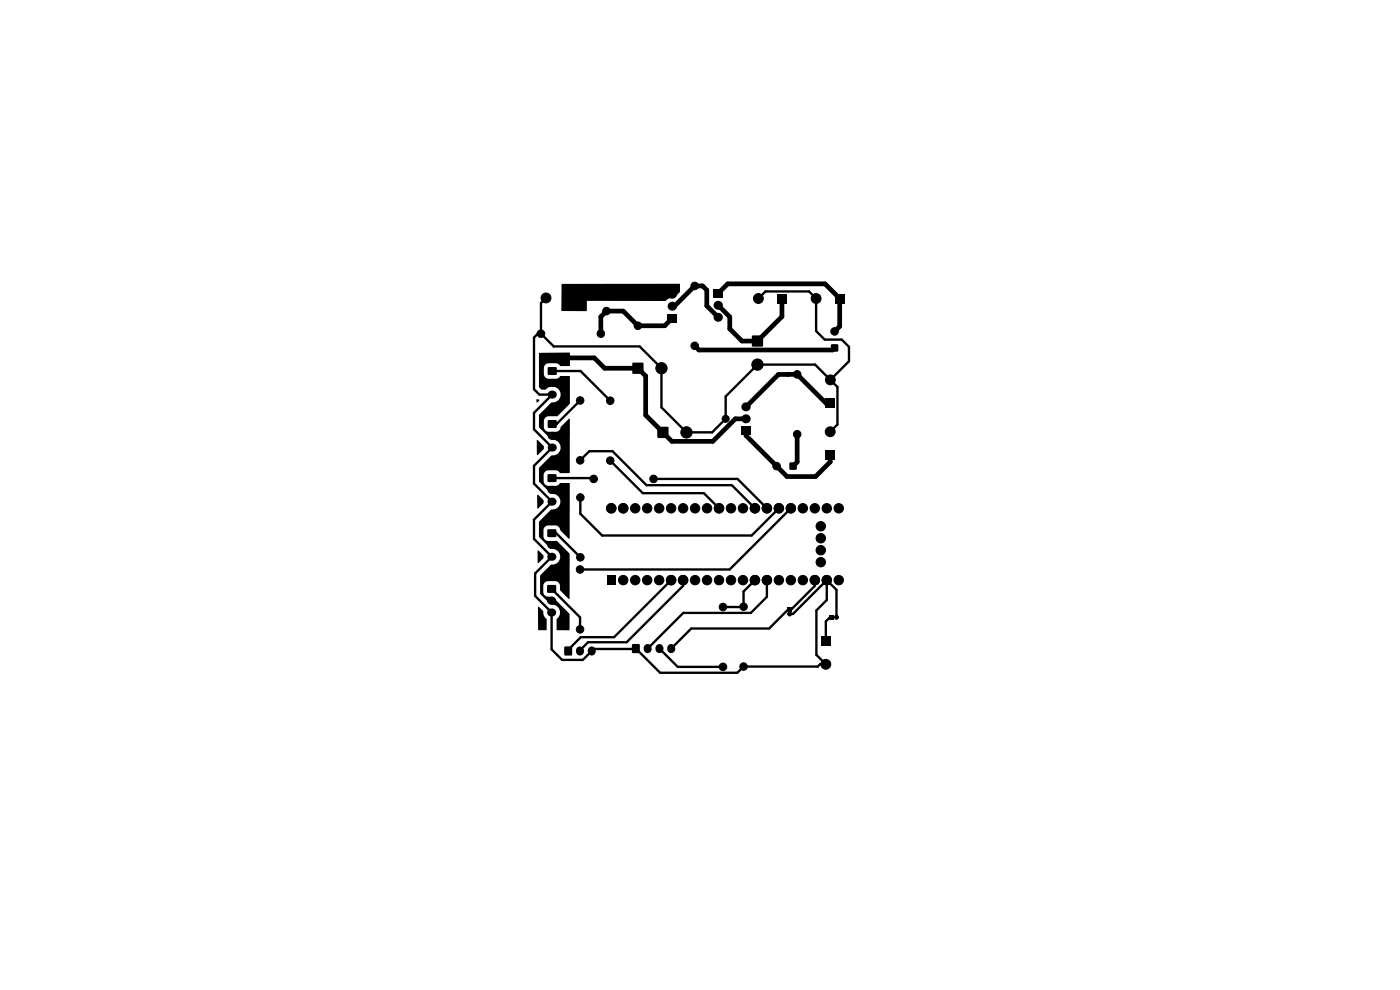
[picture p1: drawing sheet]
<svg xmlns="http://www.w3.org/2000/svg" width="297mm" height="210mm" viewBox="0 0 297 210" stroke-linecap="round" stroke-linejoin="round" font-family="sans-serif">
<g fill="#000">
<path d="M116.3 77.9h1.8v1.6h-1.8zM114.4 74.9h6.5l-.1 2.7-1.9 .1-.8-.6h-1.9a1.04 1.04 0 0 0-.8 1v1.3a1.05 1.05 0 0 0 1 1l1.7-.1 .8-.5h1.9l.1 .1v5.8l-2.6 2.6h-1.9a1.04 1.04 0 0 0-1 1v1.3a1.05 1.05 0 0 0 1 1h1.7a1.13 1.13 0 0 0 .9-1l1.7-1.8h.2v11.5l-2 .1-.5-.5-.5-.1h-1.9l-.4 .3-.3 .5v1.5a1.04 1.04 0 0 0 1 1h1.7l.9-.6h2l-.1 11.7-.2 .1-1.8-1.9a1.06 1.06 0 0 0-1-.9h-1.5a1.04 1.04 0 0 0-1 1v1.4a1.06 1.06 0 0 0 1 .9h1.9l2.6 2.7v9.6l-2-1.8v-1a1.04 1.04 0 0 0-1-1h-1.6a1.04 1.04 0 0 0-1 1l.1 1.4a1.06 1.06 0 0 0 .9 .9h1l3.6 3.6v3.4l-2.7 .1v-2.4a1.7 1.7 0 0 0 .6-2 1.7 1.7 0 0 0-1.9-1.1l-2.2-2.2v-3.9l2.3-2.3a1.69 1.69 0 0 0 1.9-1.7 1.69 1.69 0 0 0-1.9-1.7l-2.6-2.5v-3.2l2.7-2.6a1.69 1.69 0 0 0 1.9-1.7 1.69 1.69 0 0 0-2-1.7l-2.6-2.6v-2.8l2.7-2.7a1.69 1.69 0 0 0 1.9-1.7 1.69 1.69 0 0 0-1.9-1.6l-2.7-2.7v-2.5l2.7-2.7a1.71 1.71 0 0 0 1.9-2.2 1.71 1.71 0 0 0-2.7-.9l-.5 .4h-.8l-.6-.6zM119.8 62.2h2.1v2.1h-2.1zM127.9 61.8h1.5v1.4h-1.5zM134.2 77h2.3v2.2h-2.3zM134.6 60.8h1.5v1.4h-1.5zM141.6 66.5h2v1.9h-2zM119.2 60.3l25-.1v1.8l-1.3 1.2a2 2 0 0 0-1.7 .7l-16.7-.1-.1 2.2h-5.2l-.1-.1zM151.4 61.3h2v1.9h-2zM159.6 71.2h2.2v2.3h-2.2zM164.8 62.3h2.1v2.1h-2.1zM176.3 73.1h1.5v1.4h-1.5z"/>
<path d="M177.1 62.3h2.1v2.1h-2.1zM113.8 84.7l.6 .1-.4 .6-.2-.1zM113.9 93.4l.2-.1 1.3 1.4v.6l-1.4 1.2-.1-.1zM116.3 89.2h1.8v1.5h-1.8zM139.5 90.6h2.3v2.3h-2.3zM157.3 90.4h2v1.9h-2zM167.5 98.1h1.5v1.5h-1.5zM175.1 95.5h2.1v2.1h-2.1zM175.1 84.5h2.1v2.1h-2.1zM114 105h.2l1.1 1.2v.5l-1.2 1.2-.1-.1zM114.1 116.8h.1l1.1 1.1v.5l-1.1 1.1-.1-.2zM116.2 112.3h1.8v1.6h-1.8z"/>
<path d="M116.2 100.6h1.8v1.6h-1.8zM114.1 128.7h.2l1 1a1.87 1.87 0 0 0 .7 1.7v2.2l-1.8 .1zM116.1 124.1h1.8v1.6h-1.8zM119.8 137.2h1.5v1.8h-1.5zM128.8 122.1h1.7v2h-1.7zM134.1 136.7h1.6v1.8h-1.6zM167.1 128.8h.8v.9h-.8zM174.1 134.9h2.1v2.1h-2.1zM176 130.5h.9v.9h-.9z"/>
</g>
<g fill="none" stroke="#000" stroke-width="1.7">
<path d="M117 83.7h.3M117 81.2h.3M117 92.4h.3M117 94.9h.3M116.9 115.6h.3M116.9 118.1h.3M117 103.9h.2M117 106.4h.2M116.9 129.9h.2M116.9 127.4h.2M123 138v.2M125.5 138v.2"/>
<path d="M137.4 137.5v.2M139.9 137.5v.2M142.4 137.5v.2"/>
</g>
<path d="M142.6 65h.1M142.6 62.4h.1M152.3 64.8h.1M152.3 67.3h.1M158.2 88.8h.1M158.2 86.3h.1" fill="none" stroke="#000" stroke-width="1.9"/>
<g fill="#000" stroke="#000" stroke-width=".21">
<circle cx="114.8" cy="70.8" r=".8"/>
<circle cx="115.8" cy="63.2" r="1.05"/>
<circle cx="127.5" cy="70.8" r=".8"/>
<circle cx="128.7" cy="66" r=".8"/>
<circle cx="135.3" cy="69.1" r=".8"/>
<circle cx="140.3" cy="78.1" r="1.2"/>
<circle cx="147.4" cy="73.4" r=".8"/>
<circle cx="147.4" cy="60.7" r=".8"/>
<circle cx="160.7" cy="77.3" r="1.2"/>
<circle cx="160.9" cy="63.3" r="1.05"/>
<circle cx="169.1" cy="79.4" r=".8"/>
<circle cx="173.1" cy="63.3" r="1.05"/>
<circle cx="177.1" cy="70.3" r=".8"/>
<circle cx="123.1" cy="97.7" r=".8"/>
<circle cx="123.1" cy="85" r=".8"/>
<circle cx="129.5" cy="85" r=".8"/>
<circle cx="129.5" cy="97.7" r=".8"/>
<circle cx="145.6" cy="91.7" r="1.2"/>
<circle cx="153.9" cy="88.8" r=".75"/>
<circle cx="164.7" cy="98.9" r=".8"/>
<circle cx="169.1" cy="92.1" r=".8"/>
<circle cx="176.1" cy="91.6" r="1.05"/>
<circle cx="176.2" cy="80.6" r="1.05"/>
<circle cx="123.1" cy="118.2" r=".8"/>
<circle cx="123.1" cy="105.5" r=".8"/>
<circle cx="125.9" cy="101.6" r=".8"/>
<circle cx="129.7" cy="107.8" r="1"/>
<circle cx="132.2" cy="107.8" r="1"/>
<circle cx="134.8" cy="107.8" r="1"/>
<circle cx="137.3" cy="107.8" r="1"/>
<circle cx="138.6" cy="101.6" r=".8"/>
<circle cx="139.8" cy="107.8" r="1"/>
<circle cx="142.4" cy="107.8" r="1"/>
<circle cx="144.9" cy="107.8" r="1"/>
<circle cx="147.5" cy="107.8" r="1"/>
<circle cx="150" cy="107.8" r="1"/>
<circle cx="152.5" cy="107.8" r="1"/>
<circle cx="155.1" cy="107.8" r="1"/>
<circle cx="157.6" cy="107.8" r="1"/>
<circle cx="160.2" cy="107.8" r="1"/>
<circle cx="162.7" cy="107.8" r="1"/>
<circle cx="165.2" cy="107.8" r="1"/>
<circle cx="167.8" cy="107.8" r="1"/>
<circle cx="170.3" cy="107.8" r="1"/>
<circle cx="172.9" cy="107.8" r="1"/>
<circle cx="174.1" cy="111.6" r="1"/>
<circle cx="174.1" cy="116.7" r="1"/>
<circle cx="174.1" cy="119.3" r="1"/>
<circle cx="174.1" cy="114.2" r="1"/>
<circle cx="175.4" cy="107.8" r="1"/>
<circle cx="177.9" cy="107.8" r="1"/>
<circle cx="123.1" cy="120.8" r=".8"/>
<circle cx="123.1" cy="133.5" r=".8"/>
<circle cx="132.2" cy="123.1" r="1"/>
<circle cx="134.8" cy="123.1" r="1"/>
<circle cx="137.3" cy="123.1" r="1"/>
<circle cx="139.8" cy="123.1" r="1"/>
<circle cx="142.4" cy="123.1" r="1"/>
<circle cx="144.9" cy="123.1" r="1"/>
<circle cx="147.5" cy="123.1" r="1"/>
<circle cx="150" cy="123.1" r="1"/>
<circle cx="152.5" cy="123.1" r="1"/>
<circle cx="153.4" cy="128.8" r=".8"/>
<circle cx="155.1" cy="123.1" r="1"/>
<circle cx="157.6" cy="123.1" r="1"/>
<circle cx="157.7" cy="128.7" r=".8"/>
<circle cx="160.2" cy="123.1" r="1"/>
<circle cx="162.7" cy="123.1" r="1"/>
<circle cx="165.2" cy="123.1" r="1"/>
<circle cx="167.5" cy="130.2" r=".42"/>
<circle cx="167.8" cy="123.1" r="1"/>
<circle cx="170.3" cy="123.1" r="1"/>
<circle cx="172.9" cy="123.1" r="1"/>
<circle cx="175.4" cy="123.1" r="1"/>
<circle cx="177.5" cy="130.9" r=".42"/>
<circle cx="177.9" cy="123.1" r="1"/>
<circle cx="153.4" cy="141.5" r=".8"/>
<circle cx="157.7" cy="141.4" r=".8"/>
<circle cx="175.2" cy="140.9" r="1.05"/>
</g>
<g fill="none" stroke="#000" stroke-width=".5">
<path d="M114.8 70.8h-.7l-.8 .8v11l1.1 1.1h2.8l-3.9 3.9v3.5l3.9 3.8-3.9 3.9v3.8l3.8 3.8-3.8 3.8v4.1l3.8 3.8-3.6 3.5v4.8l3.5 3.5v7.9l2.3 2.2h4.3l2.4-2.3 8.9-.1 5.1 5.1h16.4l1.3-1.3h15.8l.5-.5h1.2l-2-2v-9.4l2.2-2.2v-4.2M114.8 70.8l2.7 2.7h18.2l4.6 4.6v8.3l5.3 5.3M115.8 63.2l-1 1.1v6.5M117.2 78.7h6l6.3 6.3M160.9 63.3l1.5-1.5h9.2l1.5 1.5v6.9l1.9 1.8h3.6l1.5 1.6v3l-3.9 4M123.1 97.7l1.9-2h4.9l7.3 7.2h18.1l4.9 4.9M123.1 85l-5 4.9h-.9M129.5 97.7l6.9 6.9h12.9l3.2 3.2M145.6 91.7h.1M176.1 91.6l1.6-1.5v-8l-4.8-4.8h-12.2l-6.8 6.8v4.7l-2.8 2.9h-5.5M117.1 113.1h.9l5.1 5.1M117.1 101.4h8.7l.1 .2"/>
<path d="M123.1 105.5v3.5l4.6 4.6h31.8l5.7-5.8M138.6 101.6h17.9l6.2 6.2M167.8 107.8l-13 13h-31.7M117 124.9l6.1 6.1v2.5M123.3 137.7h.1M139.9 137.6l3.9 3.9h9.6M142.4 123.1l-12.1 12.1h-7.1l-2.4 2.5M144.9 123.1v1.2l-12 11.9h-8.2l-1.4 1.5M160.2 123.1l-2.5 2.4v3.3h-4.3M162.7 123.1v3.5l-3.4 3.4h-14.3l-7.6 7.6M172.9 123.1v1.2l-5 4.9h-.6l-4.1 4.1h-16.6l-4.2 4.3M175.4 123.1l-7.2 7.1h-.7"/>
<path d="M175.4 123.1l2.1 2v5.8M176.1 130.9l-.9 .9v4.1"/>
</g>
<path d="M117.6 75.9h8.5l2.2 2.2h7l1.7 1.7v8.3l5.5 5.5h8.7l4.8-4.8h2.3M142.6 65h.5l4.3-4.3h1.6l.9 .9v3.3l2.5 2.4M142.6 67.5l-1.6 1.6h-5.7l-3.1-3.1h-3.5l-1.2 1.2v3.6M147.4 73.4l.9 .8h28.3l.5-.4M152.4 62.2l2-2h20.6l3.1 3.1v5.9l-1 1.1M165.9 63.3v3.9l-5.2 5.1h-3.3l-2.6-2.5v-2.6l-2.4-2.4M158.3 91.4v1l8.7 8.7h6l3.1-3.1v-1.4M169.1 92.1v5.9l-.9 .9M176.2 85.6h-.9l-6.2-6.2h-4l-6.8 6.9" fill="none" stroke="#000" stroke-width="1"/>
</svg>
